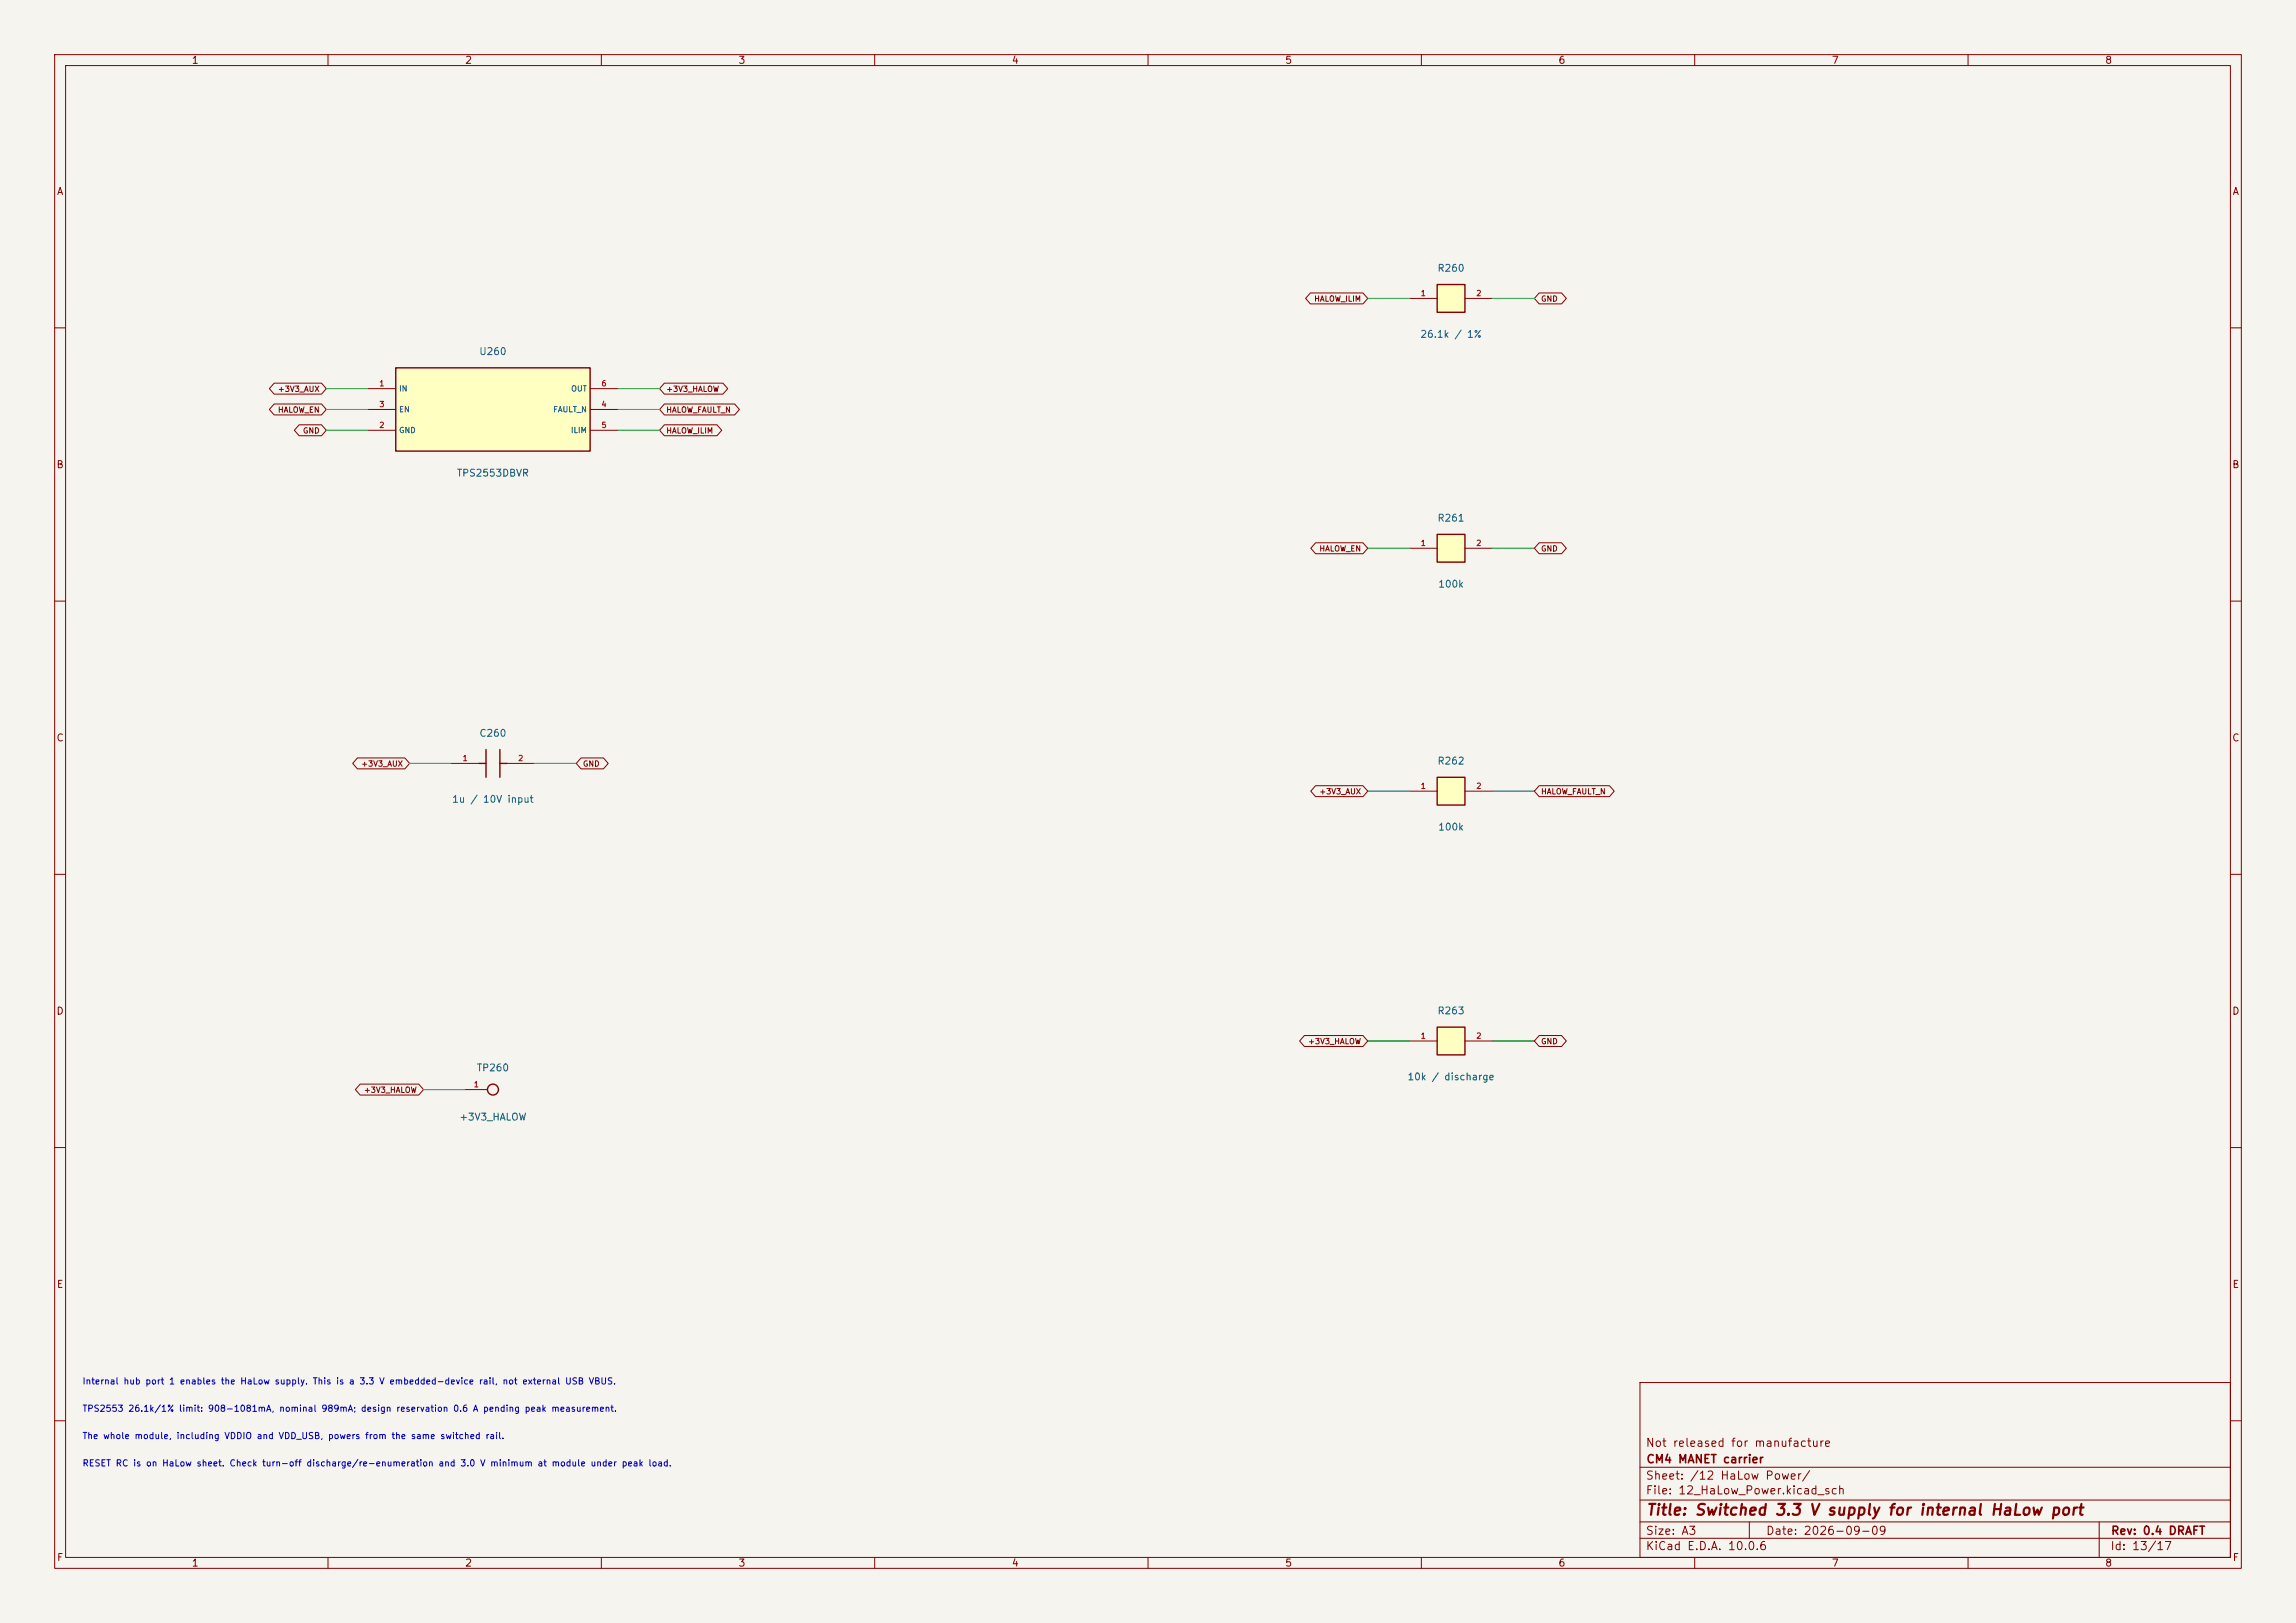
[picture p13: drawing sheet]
<svg xmlns="http://www.w3.org/2000/svg" width="420mm" height="297mm" viewBox="0 0 420 297" stroke-linecap="round" stroke-linejoin="round" font-family="sans-serif">
<defs><g id="words">
<text font-size="2" fill="#840000" x="301" y="277.8">Title: Switched 3.3 V supply for internal HaLow port</text>
<g font-size="1.5" fill="#840000">
<text x="300.9" y="265.1">Not released for manufacture</text>
<text x="301" y="268.1">CM4 MANET carrier</text>
<text x="300.9" y="273.8">File: 12_HaLow_Power.kicad_sch</text>
<text x="300.9" y="271.1">Sheet: /12 HaLow Power/</text>
<text x="300.9" y="281.2">Size: A3</text>
<text x="322.9" y="281.2">Date: 2026-09-09</text>
<text x="386" y="281.2">Rev: 0.4 DRAFT</text>
<text x="300.9" y="284">KiCad E.D.A. 10.0.6</text>
<text x="385.9" y="284">Id: 13/17</text>
</g>
<g font-size="1.3" fill="#840000">
<text x="35" y="12">1</text>
<text x="85" y="12">2</text>
<text x="135" y="12">3</text>
<text x="185" y="12">4</text>
<text x="235" y="12">5</text>
<text x="285" y="12">6</text>
<text x="335" y="12">7</text>
<text x="385" y="12">8</text>
<text x="10.3" y="36">A</text>
<text x="408.3" y="36">A</text>
<text x="10.2" y="86">B</text>
<text x="408.2" y="86">B</text>
<text x="10.2" y="136">C</text>
<text x="408.2" y="136">C</text>
<text x="10.2" y="186">D</text>
<text x="408.2" y="186">D</text>
<text x="10.3" y="236">E</text>
<text x="408.3" y="236">E</text>
<text x="10.3" y="286">F</text>
<text x="35" y="287">1</text>
<text x="85" y="287">2</text>
<text x="135" y="287">3</text>
<text x="185" y="287">4</text>
<text x="235" y="287">5</text>
<text x="285" y="287">6</text>
<text x="335" y="287">7</text>
<text x="385" y="287">8</text>
<text x="408.3" y="286">F</text>
</g>
<g font-size="1.3" fill="#006464">
<text x="262.9" y="50">R260</text>
<text x="87.6" y="65.3">U260</text>
<text x="259.7" y="62.1">26.1k / 1%</text>
<text x="83.5" y="87.5">TPS2553DBVR</text>
<text x="262.9" y="95.8">R261</text>
<text x="263" y="107.8">100k</text>
<text x="87.6" y="135.1">C260</text>
<text x="262.9" y="140.2">R262</text>
<text x="82.6" y="147.2">1u / 10V input</text>
<text x="263" y="152.3">100k</text>
<text x="262.9" y="185.9">R263</text>
<text x="87.1" y="196.4">TP260</text>
<text x="257.4" y="198">10k / discharge</text>
<text x="83.9" y="205.4">+3V3_HALOW</text>
</g>
<g font-size="1.2" fill="#0000c2">
<text x="15" y="253.6">Internal hub port 1 enables the HaLow supply. This is a 3.3 V embedded-device rail, not external USB VBUS.</text>
<text x="15" y="263.6">The whole module, including VDDIO and VDD_USB, powers from the same switched rail.</text>
<text x="15" y="258.6">TPS2553 26.1k/1% limit: 908-1081mA, nominal 989mA; design reservation 0.6 A pending peak measurement.</text>
<text x="15" y="268.6">RESET RC is on HaLow sheet. Check turn-off discharge/re-enumeration and 3.0 V minimum at module under peak load.</text>
</g>
<g font-size="1" fill="#840000">
<text x="240.3" y="55.4">HALOW_ILIM</text>
<text x="281.8" y="55.4">GND</text>
<text x="50.7" y="71.9">+3V3_AUX</text>
<text x="121.8" y="71.9">+3V3_HALOW</text>
<text x="50.7" y="75.8">HALOW_EN</text>
<text x="121.8" y="75.8">HALOW_FAULT_N</text>
<text x="55.3" y="79.6">GND</text>
<text x="121.8" y="79.6">HALOW_ILIM</text>
<text x="241.2" y="101.2">HALOW_EN</text>
<text x="281.8" y="101.2">GND</text>
<text x="66" y="140.5">+3V3_AUX</text>
<text x="106.5" y="140.5">GND</text>
<text x="241.2" y="145.6">+3V3_AUX</text>
<text x="281.8" y="145.6">HALOW_FAULT_N</text>
<text x="239.2" y="191.3">+3V3_HALOW</text>
<text x="281.8" y="191.3">GND</text>
<text x="66.5" y="200.2">+3V3_HALOW</text>
</g>
<g font-size="1" fill="#a90000">
<text x="259.8" y="54.4">1</text>
<text x="269.9" y="54.4">2</text>
<text x="69.3" y="70.9">1</text>
<text x="109.9" y="70.9">6</text>
<text x="69.3" y="74.7">3</text>
<text x="109.9" y="74.7">4</text>
<text x="69.3" y="78.6">2</text>
<text x="109.9" y="78.6">5</text>
<text x="259.8" y="100.1">1</text>
<text x="269.9" y="100.1">2</text>
<text x="84.5" y="139.5">1</text>
<text x="94.7" y="139.5">2</text>
<text x="259.8" y="144.6">1</text>
<text x="269.9" y="144.6">2</text>
<text x="259.8" y="190.3">1</text>
<text x="269.9" y="190.3">2</text>
<text x="86.6" y="199.2">1</text>
</g>
<g font-size="1" fill="#006464">
<text x="72.9" y="71.9">IN</text>
<text x="104.4" y="71.9">OUT</text>
<text x="72.9" y="75.7">EN</text>
<text x="101.1" y="75.7">FAULT_N</text>
<text x="72.9" y="79.5">GND</text>
<text x="104.3" y="79.5">ILIM</text>
</g>
</g></defs>
<path d="M0 0h420v297h-420z" fill="#f5f4ef" stroke="#f5f4ef" stroke-width=".18"/>
<g fill="none" stroke="#840000" stroke-width=".18">
<path d="M10 10h400v277h-400zM12 12h396v273h-396zM60 10v2M110 10v2M160 10v2M210 10v2M260 10v2M310 10v2M360 10v2M10 60h2M408 60h2M10 110h2"/>
<path d="M408 110h2M82.5 139.7h5.1M92.7 139.7h5.1M10 160h2M408 160h2M85.1 199.4h4.1M10 210h2M408 210h2M300 253h108v32h-108zM10 260h2M300 278.5h108M300 274.5h108"/>
<path d="M300 268.5h108M320 278.5v3M384 278.5v6.5M408 260h2M60 285v2M110 285v2M160 285v2M210 285v2M260 285v2M300 281.5h108M310 285v2M360 285v2"/>
</g>
<g fill="none" stroke="#840000" stroke-width=".25">
<path d="M87.6 139.7h1.3M88.9 137.2v5M91.4 139.7h1.3M91.4 137.2v5"/>
<circle cx="90.2" cy="199.4" r="1"/>
</g>
<path d="M72.4 67.3h35.5v15.3h-35.5z" fill="#ffffc2"/>
<path d="M72.4 67.3h35.5v15.3h-35.5z" fill="none" stroke="#840000" stroke-width=".25"/>
<path d="M67.3 71.1h5.1M67.3 78.7h5.1M67.3 74.9h5.1M107.9 71.1h5.1M107.9 78.7h5.1M107.9 74.9h5.1" fill="none" stroke="#840000" stroke-width=".18"/>
<path d="M262.9 188h5.1v5h-5.1z" fill="#ffffc2"/>
<path d="M262.9 188h5.1v5h-5.1z" fill="none" stroke="#840000" stroke-width=".25"/>
<path d="M257.8 190.5h5.1M268 190.5h5" fill="none" stroke="#840000" stroke-width=".18"/>
<path d="M262.9 52.1h5.1v5.1h-5.1z" fill="#ffffc2"/>
<path d="M262.9 52.1h5.1v5.1h-5.1z" fill="none" stroke="#840000" stroke-width=".25"/>
<path d="M257.8 54.6h5.1M268 54.6h5" fill="none" stroke="#840000" stroke-width=".18"/>
<path d="M262.9 97.8h5.1v5.1h-5.1z" fill="#ffffc2"/>
<path d="M262.9 97.8h5.1v5.1h-5.1z" fill="none" stroke="#840000" stroke-width=".25"/>
<path d="M257.8 100.3h5.1M268 100.3h5" fill="none" stroke="#840000" stroke-width=".18"/>
<path d="M262.9 142.2h5.1v5.1h-5.1z" fill="#ffffc2"/>
<path d="M262.9 142.2h5.1v5.1h-5.1z" fill="none" stroke="#840000" stroke-width=".25"/>
<g fill="none" stroke="#840000" stroke-width=".18">
<path d="M239.7 53.6h9.6l.9 1-.9 1h-9.6l-.9-1zM281.5 53.6h4.1l.9 1-.9 1h-4.1l-.8-1zM50.1 70.1h8.7l.9 1-.9 1h-8.7l-.8-1zM50.1 73.9h8.7l.9 1-.9 1h-8.7l-.8-1zM54.7 77.7h4.1l.9 1-.9 1h-4.1l-.9-1zM121.5 77.7h9.6l.9 1-.9 1h-9.6l-.9-1zM121.5 70.1h10.7l.9 1-.9 1h-10.7l-.9-1zM121.5 73.9h12.9l.9 1-.9 1h-12.9l-.9-1zM240.6 99.3h8.7l.9 1-.9 1h-8.7l-.8-1zM281.5 99.3h4.1l.9 1-.9 1h-4.1l-.8-1zM65.4 138.7h8.7l.8 1-.8 1h-8.7l-.9-1zM106.3 138.7h4.1l.9 1-.9 1h-4.1l-.9-1z"/>
<path d="M240.6 143.8h8.7l.9 1-.9 1h-8.7l-.8-1zM257.8 144.8h5.1M268 144.8h5M281.5 143.8h12.9l.9 1-.9 1h-12.9l-.8-1zM65.9 198.4h10.7l.9 1-.9 1h-10.7l-.9-1zM238.6 189.5h10.7l.9 1-.9 1h-10.7l-.9-1zM281.5 189.5h4.1l.9 1-.9 1h-4.1l-.8-1z"/>
</g>
<g fill="none" stroke="#009600" stroke-width=".18">
<path d="M250.2 54.6h7.6M273 54.6h7.7M59.7 74.9h7.6M59.7 71.1h7.6M59.7 78.7h7.6M113 74.9h7.6M113 71.1h7.6M113 78.7h7.6M250.2 100.3h7.6M273 100.3h7.7M74.9 139.7h7.6M97.8 139.7h7.6"/>
<path d="M250.2 144.8h7.6M273 144.8h7.7M77.5 199.4h7.6M250.2 190.5h7.6M273 190.5h7.7"/>
</g>
<use href="#words"/>
</svg>
